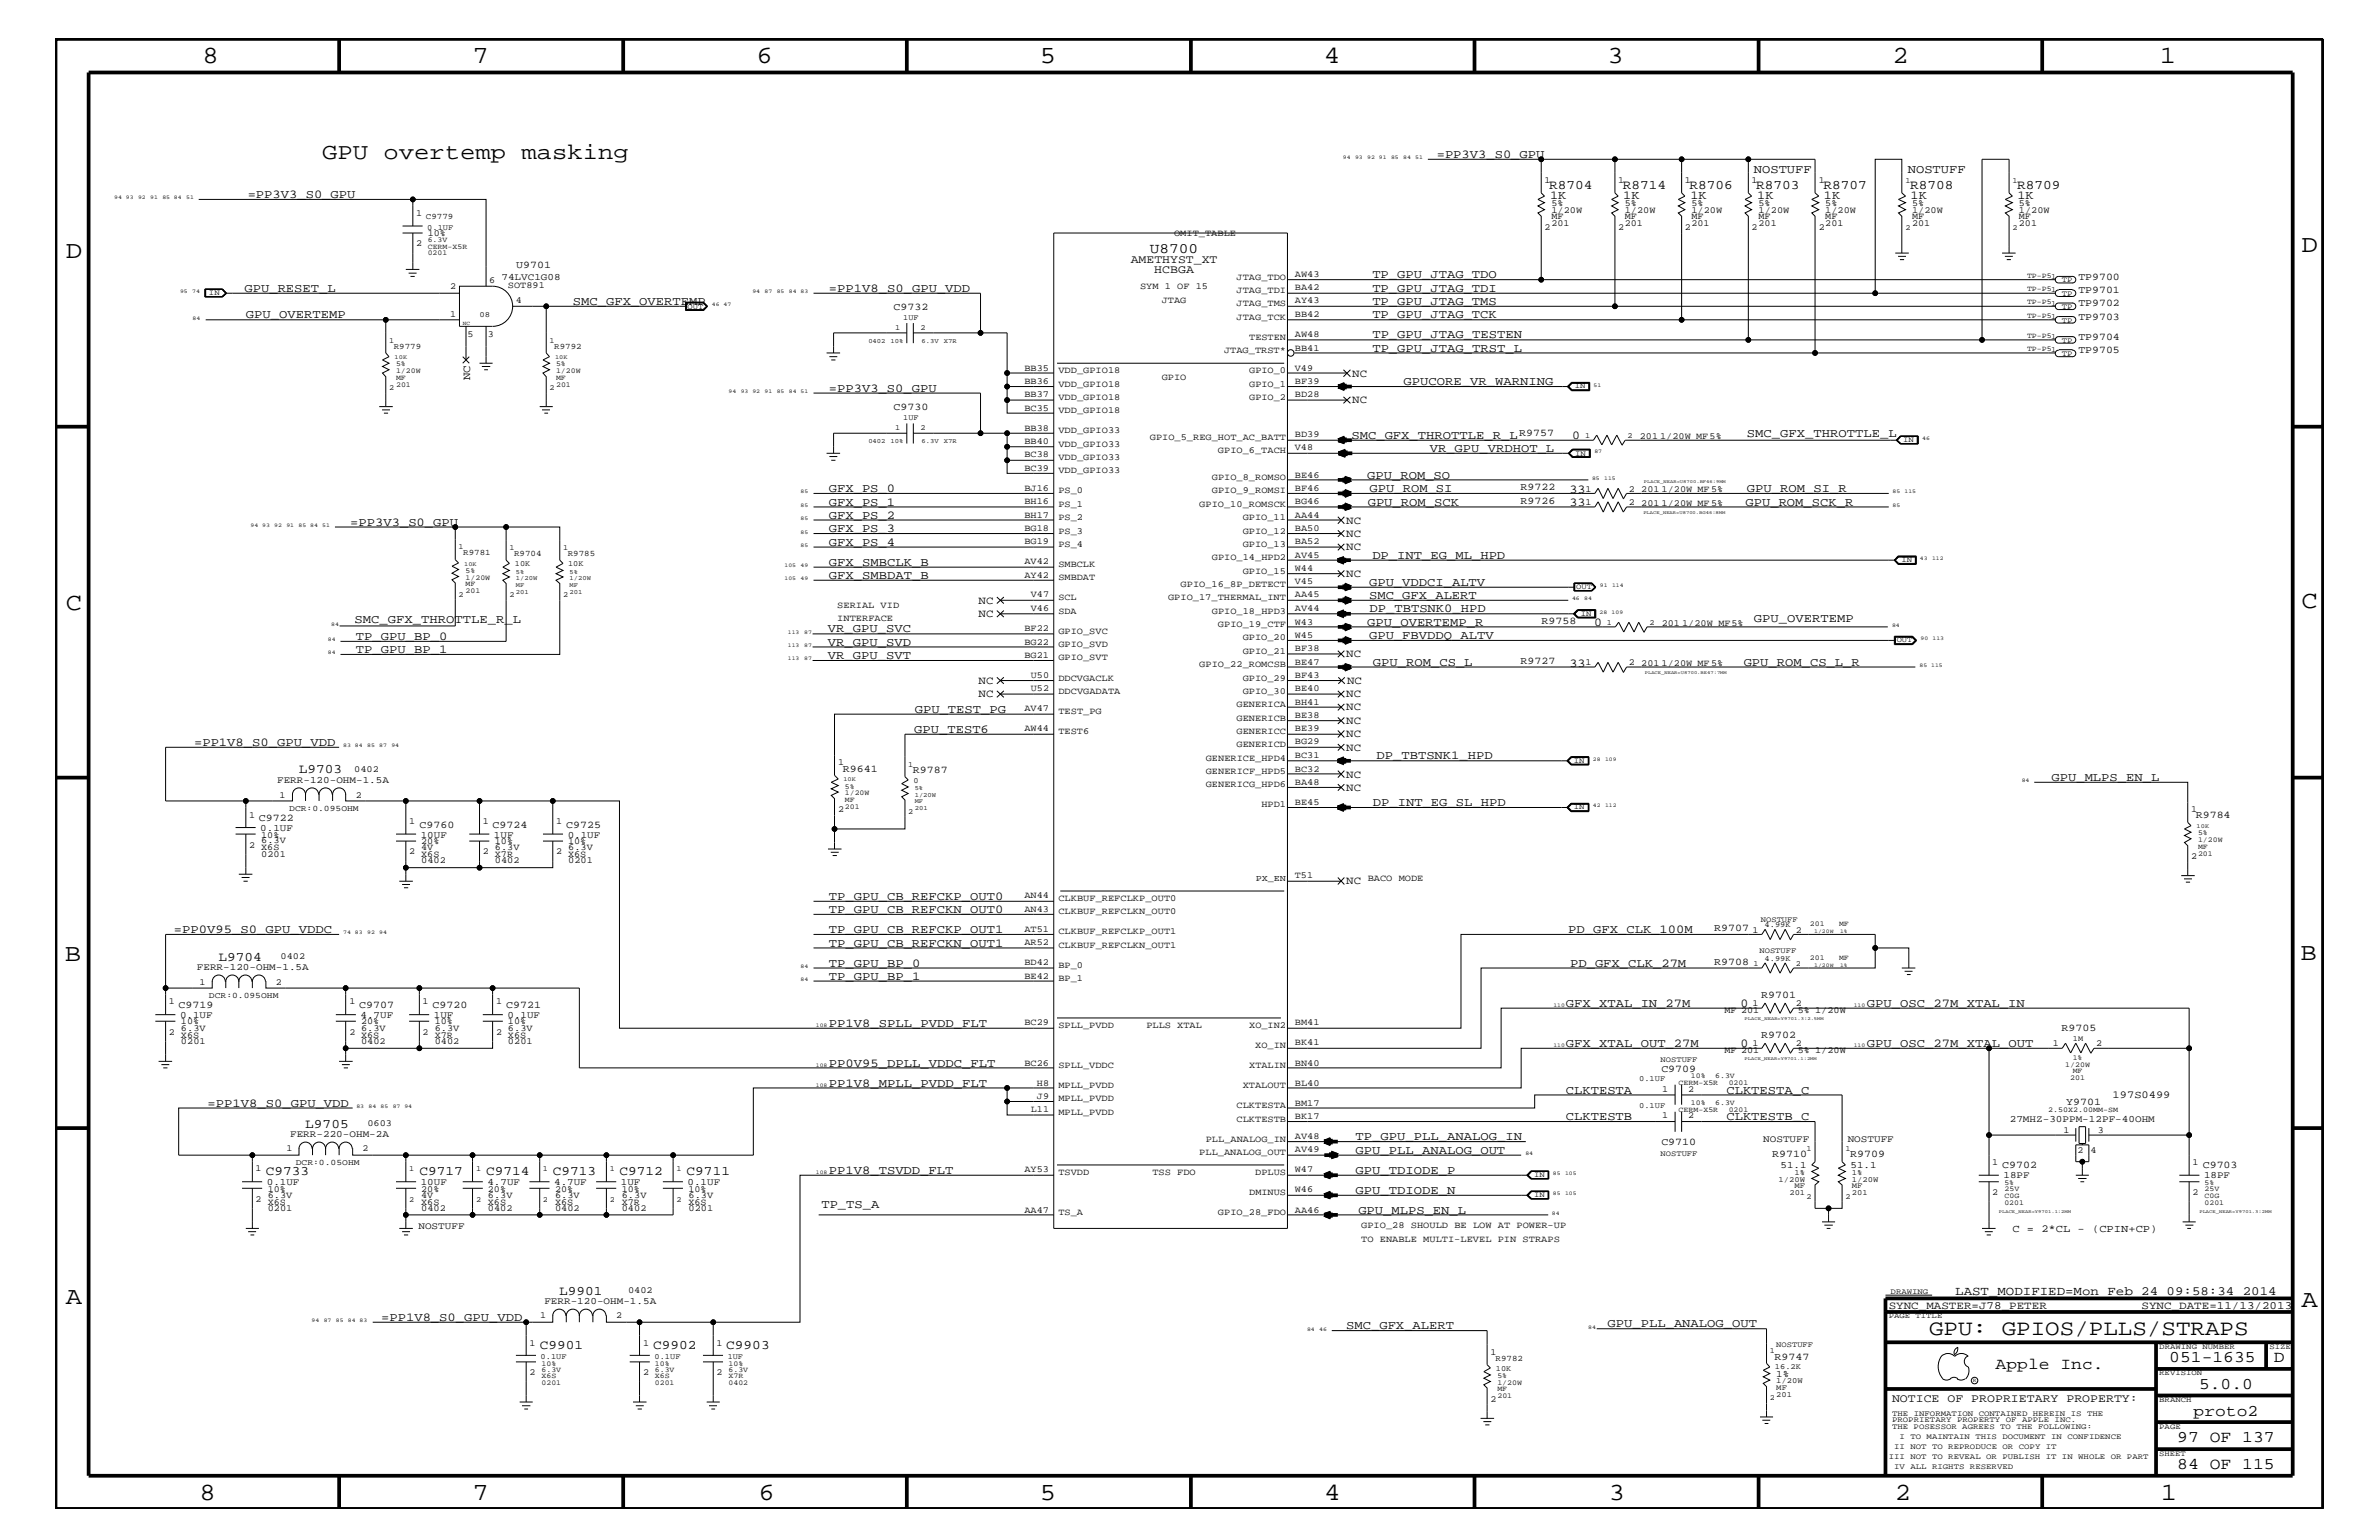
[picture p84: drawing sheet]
<svg xmlns="http://www.w3.org/2000/svg" width="432mm" height="279mm" viewBox="0 0 432 279" stroke-linecap="round" stroke-linejoin="round" font-family="sans-serif">
<defs><g id="words">
<g font-size="4.5">
<text x="36.7" y="11.5">8</text>
<text x="85.8" y="11.5">7</text>
<text x="137.3" y="11.5">6</text>
<text x="188.7" y="11.5">5</text>
<text x="240.3" y="11.5">4</text>
<text x="291.8" y="11.5">3</text>
<text x="343.5" y="11.5">2</text>
<text x="392" y="11.5">1</text>
<text x="11.9" y="46.8">D</text>
<text x="417.7" y="45.7">D</text>
<text x="11.9" y="110.6">C</text>
<text x="417.7" y="110.3">C</text>
<text x="11.8" y="174.3">B</text>
<text x="417.6" y="174.2">B</text>
<text x="11.9" y="236.7">A</text>
<text x="417.7" y="237.1">A</text>
<text x="36.2" y="272.1">8</text>
<text x="85.8" y="272.1">7</text>
<text x="137.7" y="272.1">6</text>
<text x="188.7" y="272.1">5</text>
<text x="240.4" y="272.1">4</text>
<text x="292" y="272.1">3</text>
<text x="343.9" y="272.1">2</text>
<text x="392.2" y="272.1">1</text>
</g>
<text font-size="4.1" x="58.5" y="28.9">GPU overtemp masking</text>
<text font-size="4" x="350.1" y="242.3">GPU: GPIOS/PLLS/STRAPS</text>
<g font-size="3">
<text x="362.2" y="248.4">Apple Inc.</text>
<text x="393.7" y="247.1">051-1635</text>
<text x="399.2" y="252">5.0.0</text>
<text x="412.7" y="247.1">D</text>
<text x="398.1" y="256.8">proto2</text>
<text x="395.2" y="261.6">97 OF 137</text>
<text x="395.2" y="266.6">84 OF 115</text>
</g>
<text font-size="2.6" x="208.7" y="45.9">U8700</text>
<g font-size="2.4">
<text x="281.2" y="34.2">R8704</text>
<text x="294.6" y="34.2">R8714</text>
<text x="306.7" y="34.2">R8706</text>
<text x="318.8" y="34.2">R8703</text>
<text x="331" y="34.2">R8707</text>
<text x="346.7" y="34.2">R8708</text>
<text x="366.1" y="34.2">R8709</text>
<text x="54.2" y="140.3">L9703</text>
<text x="39.7" y="174.3">L9704</text>
<text x="55.4" y="204.6">L9705</text>
<text x="48.3" y="213.2">C9733</text>
<text x="76.1" y="213.2">C9717</text>
<text x="88.2" y="213.2">C9714</text>
<text x="100.3" y="213.2">C9713</text>
<text x="112.4" y="213.2">C9712</text>
<text x="124.6" y="213.2">C9711</text>
<text x="101.5" y="234.9">L9901</text>
<text x="98" y="244.7">C9901</text>
<text x="118.5" y="244.7">C9902</text>
<text x="131.8" y="244.7">C9903</text>
</g>
<text font-size="2.3" x="354.9" y="235">LAST_MODIFIED=Mon Feb 24 09:58:34 2014</text>
<g font-size="2.2">
<text x="260.8" y="28.6">=PP3V3_S0_GPU</text>
<text x="45" y="35.9">=PP3V3_S0_GPU</text>
<text x="318.3" y="31.4">NOSTUFF</text>
<text x="346.3" y="31.4">NOSTUFF</text>
<text x="281.3" y="36.1">1K</text>
<text x="294.6" y="36.1">1K</text>
<text x="306.8" y="36.1">1K</text>
<text x="318.9" y="36.1">1K</text>
<text x="331" y="36.1">1K</text>
<text x="346.8" y="36.1">1K</text>
<text x="366.2" y="36.1">1K</text>
<text x="44.4" y="52.9">GPU_RESET_L</text>
<text x="150.5" y="52.9">=PP1V8_S0_GPU_VDD</text>
<text x="249.1" y="50.5">TP_GPU_JTAG_TDO</text>
<text x="249.1" y="52.9">TP_GPU_JTAG_TDI</text>
<text x="44.6" y="57.8">GPU_OVERTEMP</text>
<text x="104" y="55.3">SMC_GFX_OVERTEMP</text>
<text x="249.1" y="55.3">TP_GPU_JTAG_TMS</text>
<text x="249.1" y="57.8">TP_GPU_JTAG_TCK</text>
<text x="249.1" y="63.9">TP_GPU_JTAG_TRST_L</text>
<text x="249.1" y="61.4">TP_GPU_JTAG_TESTEN</text>
<text x="150.5" y="71.1">=PP3V3_S0_GPU</text>
<text x="254.8" y="69.9">GPUCORE_VR_WARNING</text>
<text x="245.3" y="79.6">SMC_GFX_THROTTLE_R_L</text>
<text x="259.5" y="82">VR_GPU_VRDHOT_L</text>
<text x="285.4" y="79.7">0</text>
<text x="317.1" y="79.4">SMC_GFX_THROTTLE_L</text>
<text x="150.5" y="89.3">GFX_PS_0</text>
<text x="248.2" y="86.9">GPU_ROM_SO</text>
<text x="248.6" y="89.3">GPU_ROM_SI</text>
<text x="284.9" y="89.4">33</text>
<text x="317.1" y="89.3">GPU_ROM_SI_R</text>
<text x="63.6" y="95.4">=PP3V3_S0_GPU</text>
<text x="150.5" y="91.7">GFX_PS_1</text>
<text x="150.5" y="94.2">GFX_PS_2</text>
<text x="248.2" y="91.7">GPU_ROM_SCK</text>
<text x="284.9" y="91.8">33</text>
<text x="316.8" y="91.7">GPU_ROM_SCK_R</text>
<text x="150.5" y="96.5">GFX_PS_3</text>
<text x="150.5" y="99">GFX_PS_4</text>
<text x="249.1" y="101.4">DP_INT_EG_ML_HPD</text>
<text x="150.5" y="105">GFX_SMBDAT_B</text>
<text x="150.5" y="102.6">GFX_SMBCLK_B</text>
<text x="248.5" y="106.3">GPU_VDDCI_ALTV</text>
<text x="64.3" y="113.1">SMC_GFX_THROTTLE_R_L</text>
<text x="248.2" y="113.6">GPU_OVERTEMP_R</text>
<text x="248.5" y="108.7">SMC_GFX_ALERT</text>
<text x="248.6" y="111.1">DP_TBTSNK0_HPD</text>
<text x="289.3" y="113.7">0</text>
<text x="318.3" y="112.9">GPU_OVERTEMP</text>
<text x="64.6" y="116.1">TP_GPU_BP_0</text>
<text x="64.6" y="118.5">TP_GPU_BP_1</text>
<text x="150.3" y="119.6">VR_GPU_SVT</text>
<text x="150.3" y="114.8">VR_GPU_SVC</text>
<text x="150.3" y="117.2">VR_GPU_SVD</text>
<text x="248.5" y="115.9">GPU_FBVDDQ_ALTV</text>
<text x="249.2" y="120.8">GPU_ROM_CS_L</text>
<text x="284.9" y="120.9">33</text>
<text x="316.5" y="120.8">GPU_ROM_CS_L_R</text>
<text x="166" y="129.3">GPU_TEST_PG</text>
<text x="35.2" y="135.3">=PP1V8_S0_GPU_VDD</text>
<text x="165.9" y="133">GPU_TEST6</text>
<text x="249.9" y="137.8">DP_TBTSNK1_HPD</text>
<text x="372.4" y="141.7">GPU_MLPS_EN_L</text>
<text x="249.2" y="146.2">DP_INT_EG_SL_HPD</text>
<text x="150.5" y="165.6">TP_GPU_CB_REFCKN_OUT0</text>
<text x="150.5" y="163.3">TP_GPU_CB_REFCKP_OUT0</text>
<text x="31.6" y="169.3">=PP0V95_S0_GPU_VDDC</text>
<text x="150.5" y="169.3">TP_GPU_CB_REFCKP_OUT1</text>
<text x="150.5" y="171.7">TP_GPU_CB_REFCKN_OUT1</text>
<text x="284.6" y="169.3">PD_GFX_CLK_100M</text>
<text x="150.5" y="177.7">TP_GPU_BP_1</text>
<text x="150.5" y="175.4">TP_GPU_BP_0</text>
<text x="285" y="175.4">PD_GFX_CLK_27M</text>
<text x="284.2" y="182.7">GFX_XTAL_IN_27M</text>
<text x="315.9" y="182.7">0</text>
<text x="338.8" y="182.7">GPU_OSC_27M_XTAL_IN</text>
<text x="150.5" y="186.3">PP1V8_SPLL_PVDD_FLT</text>
<text x="284.2" y="189.9">GFX_XTAL_OUT_27M</text>
<text x="315.9" y="190">0</text>
<text x="338.8" y="189.9">GPU_OSC_27M_XTAL_OUT</text>
<text x="150.5" y="197.2">PP1V8_MPLL_PVDD_FLT</text>
<text x="150.5" y="193.6">PP0V95_DPLL_VDDC_FLT</text>
<text x="37.7" y="200.9">=PP1V8_S0_GPU_VDD</text>
<text x="284.2" y="198.4">CLKTESTA</text>
<text x="284.2" y="203.2">CLKTESTB</text>
<text x="313.4" y="198.4">CLKTESTA_C</text>
<text x="313.4" y="203.2">CLKTESTB_C</text>
<text x="246" y="209.3">GPU_PLL_ANALOG_OUT</text>
<text x="246" y="206.9">TP_GPU_PLL_ANALOG_IN</text>
<text x="150.5" y="213">PP1V8_TSVDD_FLT</text>
<text x="246" y="213">GPU_TDIODE_P</text>
<text x="149.1" y="219.2">TP_TS_A</text>
<text x="246" y="216.6">GPU_TDIODE_N</text>
<text x="246.5" y="220.2">GPU_MLPS_EN_L</text>
<text x="69.2" y="239.6">=PP1V8_S0_GPU_VDD</text>
<text x="244.3" y="241.2">SMC_GFX_ALERT</text>
<text x="291.8" y="240.8">GPU_PLL_ANALOG_OUT</text>
</g>
<g font-size="2.1">
<text x="205.2" y="47.7">AMETHYST_XT</text>
<text x="209.5" y="49.6">HCBGA</text>
<text x="343.4" y="254.4">NOTICE OF PROPRIETARY PROPERTY:</text>
</g>
<g font-size="2">
<text x="85.3" y="68.9" transform="rotate(-90 85.3 68.9)">NC</text>
<text x="245.4" y="68.4">NC</text>
<text x="245.4" y="73.2">NC</text>
<text x="244.3" y="95">NC</text>
<text x="244.3" y="97.4">NC</text>
<text x="244.3" y="99.9">NC</text>
<text x="244.3" y="104.7">NC</text>
<text x="177.6" y="109.5">NC</text>
<text x="177.6" y="112">NC</text>
<text x="244.3" y="119.2">NC</text>
<text x="177.6" y="124.1">NC</text>
<text x="244.5" y="124.1">NC</text>
<text x="177.6" y="126.5">NC</text>
<text x="244.3" y="131.3">NC</text>
<text x="244.3" y="128.9">NC</text>
<text x="244.3" y="126.5">NC</text>
<text x="244.3" y="136.2">NC</text>
<text x="244.3" y="133.8">NC</text>
<text x="244.3" y="141.1">NC</text>
<text x="244.3" y="143.5">NC</text>
<text x="244.3" y="160.5">NC</text>
<text x="342.8" y="237.4">SYNC_MASTER=J78_PETER</text>
<text x="388.7" y="237.4">SYNC_DATE=11/13/2013</text>
</g>
<g font-size="1.9">
<text x="93.7" y="48.7">U9701</text>
<text x="377.2" y="50.7">TP9700</text>
<text x="377.2" y="53.2">TP9701</text>
<text x="162.2" y="56.2">C9732</text>
<text x="377.2" y="55.6">TP9702</text>
<text x="377.2" y="58">TP9703</text>
<text x="377.2" y="61.7">TP9704</text>
<text x="377.2" y="64">TP9705</text>
<text x="162.2" y="74.4">C9730</text>
<text x="275.7" y="79.2">R9757</text>
<text x="276" y="88.9">R9722</text>
<text x="276" y="91.4">R9726</text>
<text x="279.8" y="113.1">R9758</text>
<text x="276" y="120.4">R9727</text>
<text x="153" y="140">R9641</text>
<text x="165.7" y="140.2">R9787</text>
<text x="47" y="149">C9722</text>
<text x="398.5" y="148.4">R9784</text>
<text x="76.1" y="150.1">C9760</text>
<text x="89.4" y="150.1">C9724</text>
<text x="102.8" y="150.1">C9725</text>
<text x="311.1" y="168.9">R9707</text>
<text x="311.1" y="175">R9708</text>
<text x="32.4" y="182.9">C9719</text>
<text x="65.2" y="182.9">C9707</text>
<text x="78.5" y="182.9">C9720</text>
<text x="91.9" y="182.9">C9721</text>
<text x="319.7" y="181">R9701</text>
<text x="319.7" y="188.3">R9702</text>
<text x="374.2" y="187.1">R9705</text>
<text x="301.5" y="194.4">C9709</text>
<text x="375" y="200.4">Y9701</text>
<text x="383.5" y="199.2">197S0499</text>
<text x="301.5" y="207.7">C9710</text>
<text x="321.6" y="210">R9710</text>
<text x="335.8" y="210">R9709</text>
<text x="363.4" y="211.9">C9702</text>
<text x="399.8" y="211.9">C9703</text>
<text x="365.3" y="223.5">C = 2*CL - (CPIN+CP)</text>
<text x="322.1" y="246.7">R9747</text>
</g>
<g font-size="1.8">
<text x="91" y="50.7">74LVC1G08</text>
<text x="50.3" y="142">FERR-120-OHM-1.5A</text>
<text x="47.2" y="150.7">0.1UF</text>
<text x="76.4" y="152">10UF</text>
<text x="89.7" y="152">1UF</text>
<text x="103" y="152">0.1UF</text>
<text x="35.7" y="176">FERR-120-OHM-1.5A</text>
<text x="32.7" y="184.7">0.1UF</text>
<text x="65.4" y="184.7">4.7UF</text>
<text x="78.7" y="184.7">1UF</text>
<text x="92.1" y="184.7">0.1UF</text>
<text x="364.8" y="203.7">27MHZ-30PPM-12PF-40OHM</text>
<text x="52.7" y="206.3">FERR-220-OHM-2A</text>
<text x="320" y="207.2">NOSTUFF</text>
<text x="335.4" y="207.2">NOSTUFF</text>
<text x="48.4" y="215">0.1UF</text>
<text x="76.4" y="215">10UF</text>
<text x="88.5" y="215">4.7UF</text>
<text x="100.6" y="215">4.7UF</text>
<text x="112.7" y="215">1UF</text>
<text x="124.8" y="215">0.1UF</text>
<text x="323.2" y="211.9">51.1</text>
<text x="335.9" y="211.9">51.1</text>
<text x="363.6" y="213.8">18PF</text>
<text x="400" y="213.8">18PF</text>
<text x="75.9" y="223">NOSTUFF</text>
<text x="98.8" y="236.6">FERR-120-OHM-1.5A</text>
<text x="322.4" y="249.8">1%</text>
</g>
<g font-size="1.7">
<text x="280.3" y="33.1">1</text>
<text x="293.7" y="33.1">1</text>
<text x="305.8" y="33.1">1</text>
<text x="317.9" y="33.1">1</text>
<text x="330.1" y="33.1">1</text>
<text x="75.5" y="39.2">1</text>
<text x="280.3" y="41.7">2</text>
<text x="281.6" y="39.8">MF</text>
<text x="281.6" y="37.4">5%</text>
<text x="281.6" y="41">201</text>
<text x="281.6" y="38.6">1/20W</text>
<text x="293.7" y="41.7">2</text>
<text x="294.9" y="41">201</text>
<text x="294.9" y="39.8">MF</text>
<text x="294.9" y="38.6">1/20W</text>
<text x="294.9" y="37.4">5%</text>
<text x="305.8" y="41.7">2</text>
<text x="307" y="41">201</text>
<text x="307" y="39.8">MF</text>
<text x="307" y="38.6">1/20W</text>
<text x="307" y="37.4">5%</text>
<text x="317.9" y="41.7">2</text>
<text x="319.2" y="37.4">5%</text>
<text x="319.2" y="39.8">MF</text>
<text x="319.2" y="41">201</text>
<text x="319.2" y="38.6">1/20W</text>
<text x="330.1" y="41.7">2</text>
<text x="331.3" y="37.4">5%</text>
<text x="331.3" y="41">201</text>
<text x="331.3" y="39.8">MF</text>
<text x="331.3" y="38.6">1/20W</text>
<text x="347" y="37.4">5%</text>
<text x="347" y="39.8">MF</text>
<text x="347" y="38.6">1/20W</text>
<text x="347" y="41">201</text>
<text x="366.4" y="38.6">1/20W</text>
<text x="366.4" y="39.8">MF</text>
<text x="366.4" y="41">201</text>
<text x="366.4" y="37.4">5%</text>
<text x="75.5" y="44.6">2</text>
<text x="77.6" y="42.9">10%</text>
<text x="213.1" y="42.9">OMIT_TABLE</text>
<text x="81.7" y="52.5">2</text>
<text x="88.8" y="51.3">6</text>
<text x="92.2" y="52.2">SOT891</text>
<text x="206.9" y="52.5">SYM 1 OF 15</text>
<text x="224.5" y="50.7">JTAG_TDO</text>
<text x="224.5" y="53.2">JTAG_TDI</text>
<text x="235" y="50.2">AW43</text>
<text x="235" y="52.7">BA42</text>
<text x="81.7" y="57.4">1</text>
<text x="93.6" y="55">4</text>
<text x="210.9" y="55">JTAG</text>
<text x="224.5" y="55.6">JTAG_TMS</text>
<text x="224.5" y="58">JTAG_TCK</text>
<text x="235" y="55.1">AY43</text>
<text x="235" y="57.5">BB42</text>
<text x="84.8" y="61.1">5</text>
<text x="88.6" y="61.1">3</text>
<text x="222.2" y="64">JTAG_TRST*</text>
<text x="226.7" y="61.7">TESTEN</text>
<text x="235" y="61.2">AW48</text>
<text x="235" y="63.6">BB41</text>
<text x="185.9" y="67.3">BB35</text>
<text x="185.9" y="69.6">BB36</text>
<text x="192.1" y="67.7">VDD_GPIO18</text>
<text x="192.1" y="70.1">VDD_GPIO18</text>
<text x="210.9" y="68.9">GPIO</text>
<text x="226.7" y="70.1">GPIO_1</text>
<text x="226.7" y="67.7">GPIO_0</text>
<text x="235" y="69.6">BF39</text>
<text x="235" y="67.3">V49</text>
<text x="185.9" y="72.1">BB37</text>
<text x="185.9" y="74.5">BC35</text>
<text x="192.1" y="72.6">VDD_GPIO18</text>
<text x="192.1" y="75">VDD_GPIO18</text>
<text x="226.7" y="72.6">GPIO_2</text>
<text x="235" y="72.1">BD28</text>
<text x="185.9" y="78.2">BB38</text>
<text x="185.9" y="80.5">BB40</text>
<text x="185.9" y="83">BC38</text>
<text x="192.1" y="78.6">VDD_GPIO33</text>
<text x="192.1" y="81.1">VDD_GPIO33</text>
<text x="192.1" y="83.5">VDD_GPIO33</text>
<text x="208.7" y="79.9">GPIO_5_REG_HOT_AC_BATT</text>
<text x="221.1" y="82.2">GPIO_6_TACH</text>
<text x="235" y="81.7">V48</text>
<text x="235" y="79.4">BD39</text>
<text x="297.6" y="79.6">201</text>
<text x="301.3" y="79.6">1/20W MF5%</text>
<text x="185.9" y="85.4">BC39</text>
<text x="185.9" y="89">BJ16</text>
<text x="192.1" y="85.9">VDD_GPIO33</text>
<text x="192.1" y="89.5">PS_0</text>
<text x="220" y="87.1">GPIO_8_ROMSO</text>
<text x="220" y="89.5">GPIO_9_ROMSI</text>
<text x="235" y="86.6">BE46</text>
<text x="235" y="89">BF46</text>
<text x="287.8" y="89.2">1</text>
<text x="295.7" y="89.2">2</text>
<text x="297.9" y="89.3">201</text>
<text x="301.6" y="89.3">1/20W MF5%</text>
<text x="185.9" y="91.5">BH16</text>
<text x="185.9" y="93.9">BH17</text>
<text x="192.1" y="92">PS_1</text>
<text x="192.1" y="94.3">PS_2</text>
<text x="217.7" y="92">GPIO_10_ROMSCK</text>
<text x="225.6" y="94.3">GPIO_11</text>
<text x="235" y="91.5">BG46</text>
<text x="235" y="93.9">AA44</text>
<text x="287.8" y="91.6">1</text>
<text x="295.7" y="91.6">2</text>
<text x="297.9" y="91.7">201</text>
<text x="301.6" y="91.7">1/20W MF5%</text>
<text x="185.9" y="98.7">BG19</text>
<text x="185.9" y="96.3">BG18</text>
<text x="192.1" y="99.3">PS_4</text>
<text x="192.1" y="96.8">PS_3</text>
<text x="220" y="101.6">GPIO_14_HPD2</text>
<text x="225.6" y="96.8">GPIO_12</text>
<text x="225.6" y="99.3">GPIO_13</text>
<text x="235" y="101.2">AV45</text>
<text x="235" y="96.3">BA50</text>
<text x="235" y="98.7">BA52</text>
<text x="185.9" y="102.4">AV42</text>
<text x="185.9" y="104.8">AY42</text>
<text x="192.1" y="102.9">SMBCLK</text>
<text x="192.1" y="105.3">SMBDAT</text>
<text x="214.3" y="106.5">GPIO_16_8P_DETECT</text>
<text x="225.6" y="104.1">GPIO_15</text>
<text x="235" y="103.6">W44</text>
<text x="235" y="106">V45</text>
<text x="152" y="112.7">INTERFACE</text>
<text x="152" y="110.3">SERIAL VID</text>
<text x="187.1" y="110.9">V46</text>
<text x="187.1" y="108.4">V47</text>
<text x="192.1" y="111.4">SDA</text>
<text x="192.1" y="108.9">SCL</text>
<text x="212" y="108.9">GPIO_17_THERMAL_INT</text>
<text x="220" y="111.4">GPIO_18_HPD3</text>
<text x="221.1" y="113.7">GPIO_19_CTF</text>
<text x="235" y="108.4">AA45</text>
<text x="235" y="113.3">W43</text>
<text x="235" y="110.9">AV44</text>
<text x="301.6" y="113.6">201</text>
<text x="305.3" y="113.6">1/20W MF5%</text>
<text x="185.9" y="119.3">BG21</text>
<text x="185.9" y="117">BG22</text>
<text x="185.9" y="114.5">BF22</text>
<text x="192.1" y="119.8">GPIO_SVT</text>
<text x="192.1" y="117.4">GPIO_SVD</text>
<text x="192.1" y="115">GPIO_SVC</text>
<text x="225.6" y="118.6">GPIO_21</text>
<text x="225.6" y="116.2">GPIO_20</text>
<text x="235" y="118.1">BF38</text>
<text x="235" y="115.7">W45</text>
<text x="187.1" y="123">U50</text>
<text x="187.1" y="125.4">U52</text>
<text x="192.1" y="123.5">DDCVGACLK</text>
<text x="192.1" y="125.9">DDCVGADATA</text>
<text x="217.7" y="121">GPIO_22_ROMCSB</text>
<text x="225.6" y="125.9">GPIO_30</text>
<text x="225.6" y="123.5">GPIO_29</text>
<text x="235" y="125.4">BE40</text>
<text x="235" y="123">BF43</text>
<text x="235" y="120.6">BE47</text>
<text x="287.8" y="120.7">1</text>
<text x="295.7" y="120.7">2</text>
<text x="297.9" y="120.8">201</text>
<text x="301.6" y="120.8">1/20W MF5%</text>
<text x="185.9" y="129.1">AV47</text>
<text x="192.1" y="129.6">TEST_PG</text>
<text x="224.5" y="130.8">GENERICB</text>
<text x="224.5" y="128.3">GENERICA</text>
<text x="235" y="130.2">BE38</text>
<text x="235" y="127.9">BH41</text>
<text x="185.9" y="132.7">AW44</text>
<text x="192.1" y="133.2">TEST6</text>
<text x="224.5" y="135.6">GENERICD</text>
<text x="224.5" y="133.2">GENERICC</text>
<text x="235" y="135.1">BG29</text>
<text x="235" y="132.7">BE39</text>
<text x="235" y="137.5">BC31</text>
<text x="64.3" y="140">0402</text>
<text x="152.1" y="138.9">1</text>
<text x="218.9" y="138">GENERICE_HPD4</text>
<text x="218.9" y="140.4">GENERICF_HPD5</text>
<text x="218.9" y="142.9">GENERICG_HPD6</text>
<text x="235" y="140">BC32</text>
<text x="235" y="142.4">BA48</text>
<text x="45.2" y="148.4">1</text>
<text x="50.7" y="144.7">1</text>
<text x="64.6" y="144.7">2</text>
<text x="74.3" y="149.5">1</text>
<text x="87.6" y="149.5">1</text>
<text x="100.9" y="149.5">1</text>
<text x="152.1" y="147.3">2</text>
<text x="228.9" y="146.5">HPD1</text>
<text x="235" y="146">BE45</text>
<text x="397.7" y="147.3">1</text>
<text x="45.2" y="153.8">2</text>
<text x="47.4" y="153">6.3V</text>
<text x="47.4" y="154.3">X6S</text>
<text x="47.4" y="155.5">0201</text>
<text x="47.4" y="152">10%</text>
<text x="74.3" y="155">2</text>
<text x="76.5" y="153.2">20%</text>
<text x="76.5" y="154.3">4V</text>
<text x="76.5" y="155.5">X6S</text>
<text x="87.6" y="155">2</text>
<text x="89.8" y="153.2">10%</text>
<text x="89.8" y="154.3">6.3V</text>
<text x="89.8" y="155.5">X7R</text>
<text x="100.9" y="155">2</text>
<text x="103.1" y="155.5">X6S</text>
<text x="103.1" y="154.3">6.3V</text>
<text x="103.1" y="153.2">10%</text>
<text x="397.7" y="155.8">2</text>
<text x="76.5" y="156.7">0402</text>
<text x="89.8" y="156.7">0402</text>
<text x="103.1" y="156.7">0201</text>
<text x="235" y="159.4">T51</text>
<text x="248.2" y="159.9">BACO MODE</text>
<text x="185.9" y="163">AN44</text>
<text x="185.9" y="165.4">AN43</text>
<text x="192.1" y="163.5">CLKBUF_REFCLKP_OUT0</text>
<text x="192.1" y="165.9">CLKBUF_REFCLKN_OUT0</text>
<text x="50.9" y="173.9">0402</text>
<text x="185.9" y="169">AT51</text>
<text x="185.9" y="171.5">AR52</text>
<text x="192.1" y="169.5">CLKBUF_REFCLKP_OUT1</text>
<text x="192.1" y="172">CLKBUF_REFCLKN_OUT1</text>
<text x="318.1" y="169.2">1</text>
<text x="326" y="169.2">2</text>
<text x="36.2" y="178.7">1</text>
<text x="50" y="178.7">2</text>
<text x="185.9" y="177.6">BE42</text>
<text x="185.9" y="175.1">BD42</text>
<text x="192.1" y="178">BP_1</text>
<text x="192.1" y="175.6">BP_0</text>
<text x="30.6" y="182.2">1</text>
<text x="32.9" y="185.9">10%</text>
<text x="63.4" y="182.2">1</text>
<text x="65.5" y="185.9">20%</text>
<text x="76.7" y="182.2">1</text>
<text x="78.9" y="185.9">10%</text>
<text x="90.1" y="182.2">1</text>
<text x="92.2" y="185.9">10%</text>
<text x="313" y="183.8">MF 201</text>
<text x="318.1" y="182.5">1</text>
<text x="326" y="182.5">2</text>
<text x="326.3" y="183.8">5% 1/20W</text>
<text x="30.6" y="187.7">2</text>
<text x="32.9" y="187">6.3V</text>
<text x="32.9" y="188.2">X6S</text>
<text x="32.9" y="189.4">0201</text>
<text x="63.4" y="187.7">2</text>
<text x="65.5" y="188.2">X6S</text>
<text x="65.5" y="189.4">0402</text>
<text x="65.5" y="187">6.3V</text>
<text x="76.7" y="187.7">2</text>
<text x="78.9" y="189.4">0402</text>
<text x="78.9" y="188.2">X7R</text>
<text x="78.9" y="187">6.3V</text>
<text x="90.1" y="187.7">2</text>
<text x="92.2" y="188.2">X6S</text>
<text x="92.2" y="189.4">0201</text>
<text x="92.2" y="187">6.3V</text>
<text x="185.9" y="186">BC29</text>
<text x="192.1" y="186.5">SPLL_PVDD</text>
<text x="208.1" y="186.5">PLLS XTAL</text>
<text x="226.7" y="186.5">XO_IN2</text>
<text x="227.8" y="190.2">XO_IN</text>
<text x="235" y="189.7">BK41</text>
<text x="235" y="186">BM41</text>
<text x="313" y="191.1">MF 201</text>
<text x="318.1" y="189.8">1</text>
<text x="326" y="189.8">2</text>
<text x="326.3" y="191.1">5% 1/20W</text>
<text x="372.6" y="189.8">1</text>
<text x="380.5" y="189.8">2</text>
<text x="185.9" y="193.3">BC26</text>
<text x="188.2" y="197">H8</text>
<text x="192.1" y="197.4">MPLL_PVDD</text>
<text x="192.1" y="193.7">SPLL_VDDC</text>
<text x="225.6" y="197.4">XTALOUT</text>
<text x="226.7" y="193.7">XTALIN</text>
<text x="235" y="197">BL40</text>
<text x="235" y="193.3">BN40</text>
<text x="187.1" y="201.8">L11</text>
<text x="188.2" y="199.3">J9</text>
<text x="192.1" y="202.3">MPLL_PVDD</text>
<text x="192.1" y="199.8">MPLL_PVDD</text>
<text x="224.5" y="203.5">CLKTESTB</text>
<text x="224.5" y="201">CLKTESTA</text>
<text x="235" y="203">BK17</text>
<text x="235" y="200.6">BM17</text>
<text x="301.7" y="198.1">1</text>
<text x="301.7" y="202.9">1</text>
<text x="306.4" y="198.1">2</text>
<text x="306.4" y="202.9">2</text>
<text x="52" y="208.9">1</text>
<text x="65.8" y="208.9">2</text>
<text x="66.7" y="204.2">0603</text>
<text x="217.7" y="209.6">PLL_ANALOG_OUT</text>
<text x="218.9" y="207.1">PLL_ANALOG_IN</text>
<text x="235" y="206.6">AV48</text>
<text x="235" y="209.1">AV49</text>
<text x="374.5" y="205.5">1</text>
<text x="377.1" y="209.2">2</text>
<text x="379.4" y="209.2">4</text>
<text x="380.8" y="205.5">3</text>
<text x="46.4" y="212.5">1</text>
<text x="185.9" y="212.7">AY53</text>
<text x="192.1" y="213.2">TSVDD</text>
<text x="209.2" y="213.2">TSS FDO</text>
<text x="227.8" y="213.2">DPLUS</text>
<text x="235" y="212.7">W47</text>
<text x="361.6" y="211.4">1</text>
<text x="397.9" y="211.4">1</text>
<text x="46.4" y="218">2</text>
<text x="48.6" y="217.3">6.3V</text>
<text x="48.6" y="216.2">10%</text>
<text x="48.6" y="218.6">X6S</text>
<text x="48.6" y="219.7">0201</text>
<text x="76.5" y="219.7">0402</text>
<text x="76.5" y="216.2">20%</text>
<text x="76.5" y="218.6">X6S</text>
<text x="76.5" y="217.3">4V</text>
<text x="88.6" y="217.3">6.3V</text>
<text x="88.6" y="219.7">0402</text>
<text x="88.6" y="218.6">X6S</text>
<text x="88.6" y="216.2">20%</text>
<text x="100.8" y="219.7">0402</text>
<text x="100.8" y="218.6">X6S</text>
<text x="100.8" y="216.2">20%</text>
<text x="100.8" y="217.3">6.3V</text>
<text x="112.9" y="219.7">0402</text>
<text x="112.9" y="216.2">10%</text>
<text x="112.9" y="218.6">X7R</text>
<text x="112.9" y="217.3">6.3V</text>
<text x="125" y="216.2">10%</text>
<text x="125" y="218.6">X6S</text>
<text x="125" y="219.7">0201</text>
<text x="125" y="217.3">6.3V</text>
<text x="185.9" y="220">AA47</text>
<text x="192.1" y="220.4">TS_A</text>
<text x="221.1" y="220.4">GPIO_28_FDO</text>
<text x="226.7" y="216.9">DMINUS</text>
<text x="235" y="216.4">W46</text>
<text x="235" y="220">AA46</text>
<text x="361.6" y="216.9">2</text>
<text x="397.9" y="216.9">2</text>
<text x="247.1" y="225.3">TO ENABLE MULTI-LEVEL PIN STRAPS</text>
<text x="247.1" y="222.9">GPIO_28 SHOULD BE LOW AT POWER-UP</text>
<text x="98" y="239.2">1</text>
<text x="111.8" y="239.2">2</text>
<text x="114" y="234.6">0402</text>
<text x="96.1" y="244.1">1</text>
<text x="116.8" y="244.1">1</text>
<text x="130" y="244.1">1</text>
<text x="270.5" y="245.8">1</text>
<text x="96.1" y="249.5">2</text>
<text x="116.8" y="249.5">2</text>
<text x="130" y="249.5">2</text>
<text x="270.5" y="254.3">2</text>
</g>
<text font-size="1.6" x="227.9" y="159.9">PX_EN</text>
<g font-size="1.5">
<text x="77.3" y="39.8">C9779</text>
<text x="71.5" y="63.4">R9779</text>
<text x="100.6" y="63.4">R9792</text>
<text x="84.1" y="100.8">R9781</text>
<text x="93.3" y="101">R9704</text>
<text x="103" y="101">R9785</text>
<text x="52.5" y="147.1">DCR:0.095OHM</text>
<text x="37.9" y="181">DCR:0.095OHM</text>
<text x="53.7" y="211.4">DCR:0.05OHM</text>
<text x="271.4" y="246.9">R9782</text>
</g>
<g font-size="1.4">
<text x="345.9" y="33.1">1</text>
<text x="365.3" y="33.1">1</text>
<text x="77.6" y="41.7">0.1UF</text>
<text x="345.9" y="41.7">2</text>
<text x="365.3" y="41.7">2</text>
<text x="77.6" y="45.2">CERM-X5R</text>
<text x="77.6" y="46.3">0201</text>
<text x="77.6" y="44">6.3V</text>
<text x="37.9" y="53.5">IN</text>
<text x="367.9" y="50.4">TP-P51</text>
<text x="367.9" y="52.8">TP-P51</text>
<text x="374.2" y="51.3">TP</text>
<text x="374.2" y="53.6">TP</text>
<text x="87" y="57.4">08</text>
<text x="124.8" y="56">OUT</text>
<text x="162.5" y="59.8">1</text>
<text x="164" y="58">1UF</text>
<text x="167" y="59.8">2</text>
<text x="367.9" y="55.2">TP-P51</text>
<text x="367.9" y="57.7">TP-P51</text>
<text x="374.2" y="56.1">TP</text>
<text x="374.2" y="58.5">TP</text>
<text x="70.6" y="62.3">1</text>
<text x="99.7" y="62.3">1</text>
<text x="367.9" y="61.3">TP-P51</text>
<text x="367.9" y="63.7">TP-P51</text>
<text x="374.2" y="62.2">TP</text>
<text x="374.2" y="64.5">TP</text>
<text x="70.6" y="70.7">2</text>
<text x="71.9" y="70.1">201</text>
<text x="71.9" y="68.9">MF</text>
<text x="71.9" y="67.7">1/20W</text>
<text x="71.9" y="66.5">5%</text>
<text x="99.7" y="70.7">2</text>
<text x="100.9" y="70.1">201</text>
<text x="100.9" y="68.9">MF</text>
<text x="100.9" y="67.7">1/20W</text>
<text x="100.9" y="66.5">5%</text>
<text x="285.8" y="70.5">IN</text>
<text x="164" y="76.2">1UF</text>
<text x="162.5" y="78">1</text>
<text x="167" y="78">2</text>
<text x="285.9" y="82.7">IN</text>
<text x="287.7" y="79.4">1</text>
<text x="295.4" y="79.4">2</text>
<text x="345.4" y="80.2">IN</text>
<text x="83.2" y="99.7">1</text>
<text x="92.5" y="99.9">1</text>
<text x="102.2" y="99.9">1</text>
<text x="84.5" y="107.6">201</text>
<text x="84.5" y="105.2">1/20W</text>
<text x="84.5" y="106.4">MF</text>
<text x="84.5" y="104">5%</text>
<text x="93.5" y="102.7">10K</text>
<text x="103.1" y="102.7">10K</text>
<text x="286.1" y="106.9">OUT</text>
<text x="345.1" y="102.1">IN</text>
<text x="83.2" y="108.2">2</text>
<text x="92.5" y="108.3">2</text>
<text x="102.2" y="108.3">2</text>
<text x="286.9" y="111.7">IN</text>
<text x="291.7" y="113.4">1</text>
<text x="299.4" y="113.4">2</text>
<text x="344.3" y="116.5">OUT</text>
<text x="153.3" y="143.1">5%</text>
<text x="164.8" y="139.1">1</text>
<text x="165.8" y="142">0</text>
<text x="285.7" y="138.4">IN</text>
<text x="153.3" y="146.8">201</text>
<text x="153.3" y="145.6">MF</text>
<text x="153.3" y="144.3">1/20W</text>
<text x="164.8" y="147.6">2</text>
<text x="285.7" y="146.8">IN</text>
<text x="398.9" y="155.2">201</text>
<text x="398.9" y="154">MF</text>
<text x="398.9" y="151.6">5%</text>
<text x="398.9" y="152.9">1/20W</text>
<text x="319.6" y="167.2">NOSTUFF</text>
<text x="319.4" y="172.9">NOSTUFF</text>
<text x="320.3" y="168.2">4.99K</text>
<text x="328.5" y="168.1">201</text>
<text x="333.8" y="168.1">MF</text>
<text x="318.3" y="175.2">1</text>
<text x="320.3" y="174.3">4.99K</text>
<text x="326" y="175.2">2</text>
<text x="328.5" y="174.2">201</text>
<text x="333.8" y="174.2">MF</text>
<text x="376.3" y="188.8">1M</text>
<text x="297.5" y="196.2">0.1UF</text>
<text x="301.4" y="192.7">NOSTUFF</text>
<text x="304.7" y="196.8">CERM-X5R</text>
<text x="306.9" y="195.6">10%</text>
<text x="311.3" y="195.6">6.3V</text>
<text x="313.8" y="196.8">0201</text>
<text x="374.9" y="193.6">1/20W</text>
<text x="375.8" y="195.9">201</text>
<text x="376.2" y="192.3">1%</text>
<text x="376.2" y="194.8">MF</text>
<text x="297.5" y="201">0.1UF</text>
<text x="304.7" y="201.7">CERM-X5R</text>
<text x="306.9" y="200.4">10%</text>
<text x="311.3" y="200.4">6.3V</text>
<text x="313.8" y="201.7">0201</text>
<text x="371.8" y="201.8">2.50X2.00MM-SM</text>
<text x="301.4" y="209.7">NOSTUFF</text>
<text x="327.9" y="208.9">1</text>
<text x="334.9" y="208.9">1</text>
<text x="74.3" y="212.5">1</text>
<text x="86.4" y="212.5">1</text>
<text x="98.6" y="212.5">1</text>
<text x="110.7" y="212.5">1</text>
<text x="122.8" y="212.5">1</text>
<text x="278.5" y="213.6">IN</text>
<text x="322.8" y="214.4">1/20W</text>
<text x="325.7" y="215.6">MF</text>
<text x="325.7" y="213.2">1%</text>
<text x="336.1" y="215.6">MF</text>
<text x="336.1" y="213.2">1%</text>
<text x="336.1" y="214.4">1/20W</text>
<text x="363.8" y="215">5%</text>
<text x="400.1" y="215">5%</text>
<text x="74.3" y="218">2</text>
<text x="86.4" y="218">2</text>
<text x="98.6" y="218">2</text>
<text x="110.7" y="218">2</text>
<text x="122.8" y="218">2</text>
<text x="278.5" y="217.2">IN</text>
<text x="324.8" y="216.9">201</text>
<text x="327.9" y="217.5">2</text>
<text x="334.9" y="217.5">2</text>
<text x="336.1" y="216.9">201</text>
<text x="363.8" y="216.1">25V</text>
<text x="363.8" y="218.6">0201</text>
<text x="363.8" y="217.3">C0G</text>
<text x="400.1" y="216.1">25V</text>
<text x="400.1" y="218.6">0201</text>
<text x="400.1" y="217.3">C0G</text>
<text x="342.8" y="239.2">PAGE TITLE</text>
<text x="343.2" y="234.7">DRAWING</text>
<text x="321.2" y="245.6">1</text>
<text x="322.4" y="244.5">NOSTUFF</text>
<text x="391.9" y="244.7">DRAWING NUMBER</text>
<text x="411.9" y="244.7">SIZE</text>
<text x="98.1" y="246.5">0.1UF</text>
<text x="98.3" y="247.8">10%</text>
<text x="98.3" y="248.9">6.3V</text>
<text x="98.3" y="250">X6S</text>
<text x="98.3" y="251.2">0201</text>
<text x="118.8" y="246.5">0.1UF</text>
<text x="118.9" y="248.9">6.3V</text>
<text x="118.9" y="247.8">10%</text>
<text x="118.9" y="251.2">0201</text>
<text x="118.9" y="250">X6S</text>
<text x="132.1" y="246.5">1UF</text>
<text x="132.2" y="247.8">10%</text>
<text x="132.2" y="248.9">6.3V</text>
<text x="132.2" y="250">X7R</text>
<text x="132.2" y="251.2">0402</text>
<text x="271.5" y="248.7">10K</text>
<text x="271.8" y="250">5%</text>
<text x="271.8" y="251.2">1/20W</text>
<text x="322.2" y="248.4">16.2K</text>
<text x="322.4" y="251">1/20W</text>
<text x="391.9" y="249.5">REVISION</text>
<text x="271.8" y="252.4">MF</text>
<text x="271.8" y="253.7">201</text>
<text x="321.2" y="254">2</text>
<text x="322.4" y="252.3">MF</text>
<text x="322.4" y="253.4">201</text>
<text x="343.4" y="256.8">THE INFORMATION CONTAINED HEREIN IS THE</text>
<text x="391.9" y="254.4">BRANCH</text>
<text x="343.4" y="258">PROPRIETARY PROPERTY OF APPLE INC.</text>
<text x="343.4" y="259.3">THE POSESSOR AGREES TO THE FOLLOWING:</text>
<text x="343.8" y="262.9">II NOT TO REPRODUCE OR COPY IT</text>
<text x="344.8" y="261.1">I TO MAINTAIN THIS DOCUMENT IN CONFIDENCE</text>
<text x="391.9" y="259.3">PAGE</text>
<text x="342.8" y="264.7">III NOT TO REVEAL OR PUBLISH IT IN WHOLE OR PART</text>
<text x="343.8" y="266.6">IV ALL RIGHTS RESERVED</text>
<text x="391.9" y="264.1">SHEET</text>
</g>
<g font-size="1.2">
<text x="157.6" y="62.3">0402</text>
<text x="161.6" y="62.3">10%</text>
<text x="167.3" y="62.3">6.3V</text>
<text x="171.3" y="62.3">X7R</text>
<text x="157.6" y="80.5">0402</text>
<text x="161.6" y="80.5">10%</text>
<text x="167.3" y="80.5">6.3V</text>
<text x="171.3" y="80.5">X7R</text>
<text x="93.6" y="105.3">1/20W</text>
<text x="93.6" y="104.1">5%</text>
<text x="93.6" y="107.7">201</text>
<text x="93.6" y="106.5">MF</text>
<text x="103.4" y="106.5">MF</text>
<text x="103.4" y="104.1">5%</text>
<text x="103.4" y="105.3">1/20W</text>
<text x="103.4" y="107.7">201</text>
<text x="166" y="143.4">5%</text>
<text x="166" y="145.7">MF</text>
<text x="166" y="147">201</text>
<text x="166" y="144.6">1/20W</text>
</g>
<g font-size="1.1">
<text x="71.6" y="65.1">10K</text>
<text x="100.8" y="65.1">10K</text>
<text x="84.2" y="102.6">10K</text>
<text x="153.1" y="141.8">10K</text>
<text x="398.7" y="150.2">10K</text>
</g>
<g font-size="1">
<text x="243.8" y="28.9">94</text>
<text x="246" y="28.9">93</text>
<text x="248.2" y="28.9">92 91</text>
<text x="252.5" y="28.9">85</text>
<text x="254.7" y="28.9">84</text>
<text x="256.9" y="28.9">51</text>
<text x="20.7" y="36.2">94 93</text>
<text x="25.1" y="36.2">92</text>
<text x="27.3" y="36.2">91</text>
<text x="29.5" y="36.2">85 84</text>
<text x="33.8" y="36.2">51</text>
<text x="32.7" y="53.2">95</text>
<text x="34.9" y="53.2">74</text>
<text x="136.6" y="53.2">94</text>
<text x="138.8" y="53.2">87</text>
<text x="141" y="53.2">85</text>
<text x="143.2" y="53.2">84 83</text>
<text x="35" y="58">84</text>
<text x="84" y="59">NC</text>
<text x="129.2" y="55.6">46 47</text>
<text x="132.2" y="71.3">94</text>
<text x="134.5" y="71.3">93 92</text>
<text x="138.8" y="71.3">91</text>
<text x="141" y="71.3">85</text>
<text x="143.2" y="71.3">84 51</text>
<text x="289.2" y="70.1">51</text>
<text x="289.4" y="82.2">87</text>
<text x="348.9" y="79.9">46</text>
<text x="145.3" y="89.5">85</text>
<text x="289" y="87.1">85</text>
<text x="291.2" y="87.1">115</text>
<text x="343.5" y="89.5">85</text>
<text x="345.7" y="89.5">115</text>
<text x="45.5" y="95.6">94 93</text>
<text x="49.8" y="95.6">92</text>
<text x="52" y="95.6">91</text>
<text x="54.2" y="95.6">85 84</text>
<text x="58.5" y="95.6">51</text>
<text x="145.3" y="94.3">85</text>
<text x="145.3" y="92">85</text>
<text x="343.5" y="92">85</text>
<text x="145.3" y="96.8">85</text>
<text x="145.3" y="99.3">85</text>
<text x="348.5" y="101.6">43</text>
<text x="350.7" y="101.6">112</text>
<text x="142.4" y="102.9">105</text>
<text x="142.4" y="105.3">105</text>
<text x="145.3" y="105.3">49</text>
<text x="145.3" y="102.9">49</text>
<text x="290.4" y="106.5">91</text>
<text x="292.6" y="106.5">114</text>
<text x="60.1" y="113.6">84</text>
<text x="285.3" y="108.9">46</text>
<text x="287.5" y="108.9">84</text>
<text x="290.3" y="111.4">28</text>
<text x="292.5" y="111.4">109</text>
<text x="343.4" y="113.7">84</text>
<text x="59.5" y="118.7">84</text>
<text x="59.5" y="116.4">84</text>
<text x="143" y="119.8">113</text>
<text x="143" y="115">113</text>
<text x="143" y="117.4">113</text>
<text x="146" y="117.4">87</text>
<text x="146" y="119.8">87</text>
<text x="146" y="115">87</text>
<text x="348.6" y="116.2">90</text>
<text x="350.8" y="116.2">113</text>
<text x="348.4" y="121">85 115</text>
<text x="62.3" y="135.6">83 84</text>
<text x="66.6" y="135.6">85</text>
<text x="68.8" y="135.6">87</text>
<text x="71" y="135.6">94</text>
<text x="289.1" y="138">28</text>
<text x="291.3" y="138">109</text>
<text x="366.9" y="141.9">84</text>
<text x="289.1" y="146.5">42</text>
<text x="291.3" y="146.5">112</text>
<text x="62.3" y="169.5">74 83</text>
<text x="66.6" y="169.5">92</text>
<text x="68.8" y="169.5">94</text>
<text x="329.3" y="169.3">1/20W</text>
<text x="334" y="169.3">1%</text>
<text x="145.3" y="178">84</text>
<text x="145.3" y="175.6">84</text>
<text x="329.3" y="175.4">1/20W</text>
<text x="334" y="175.4">1%</text>
<text x="281.9" y="182.7">110</text>
<text x="336.5" y="182.7">110</text>
<text x="148.1" y="186.3">108</text>
<text x="281.9" y="189.9">110</text>
<text x="336.5" y="189.9">110</text>
<text x="148.1" y="197.2">108</text>
<text x="148.1" y="193.6">108</text>
<text x="64.7" y="201">83</text>
<text x="66.9" y="201">84</text>
<text x="69.1" y="201">85</text>
<text x="71.3" y="201">87 94</text>
<text x="276.9" y="209.6">84</text>
<text x="148.1" y="213">108</text>
<text x="281.9" y="213.2">85</text>
<text x="284.1" y="213.2">105</text>
<text x="281.7" y="220.4">84</text>
<text x="281.9" y="216.9">85</text>
<text x="284.1" y="216.9">105</text>
<text x="56.6" y="239.9">94</text>
<text x="58.8" y="239.9">87</text>
<text x="61" y="239.9">85</text>
<text x="63.2" y="239.9">84 83</text>
<text x="237.2" y="241.4">84</text>
<text x="239.4" y="241.4">46</text>
<text x="288.3" y="241.1">84</text>
<text x="358.1" y="250.7">R</text>
</g>
<g font-size=".8">
<text x="298.4" y="87.7">PLACE_NEAR=U8700.BF46:9MM</text>
<text x="298.3" y="93.3">PLACE_NEAR=U8700.BG46:8MM</text>
<text x="298.5" y="122.4">PLACE_NEAR=U8700.BE47:7MM</text>
<text x="316.7" y="185">PLACE_NEAR=Y9701.3:2.5MM</text>
<text x="316.7" y="192.3">PLACE_NEAR=Y9701.1:2MM</text>
<text x="362.8" y="220.2">PLACE_NEAR=Y9701.1:2MM</text>
<text x="399.2" y="220.1">PLACE_NEAR=Y9701.3:2MM</text>
</g>
</g></defs>
<g fill="none" stroke="#000" stroke-width=".18">
<path d="M36.1 36.2h38.8M259.2 28.9h20.5M293.1 28.9h-13.4v6.1l.6 .6-1.2 .6 1.2 .6-1.2 .6 1.2 .6-1.2 .6 .6 .6v11.5h93.4M305.2 28.9h-12.1v6.1l.6 .6-1.2 .6 1.2 .6-1.2 .6 1.2 .6-1.2 .6 .6 .6v16.4h80M317.3 28.9h-12.1v6.1l.6 .6-1.2 .6 1.2 .6-1.2 .6 1.2 .6-1.2 .6 .6 .6v18.8h67.9M37.3 52.4v1.5M37.3 52.5h3.1l.6 .7M37.3 58h32.7M37.3 52.5v1.3M40.3 52.5l.7 .7-.7 .6M40.4 52.4l.7 .8-.7 .7M40.4 52.4h-3.2v1.5h3.2"/>
<path d="M41 53.2h42.4M41 53.2l-.6 .6h-3.1M73.1 42.3h3.6M73.1 41h3.6M73.7 48.9h2.4M74.2 49.6h1.4M74.5 50.2h.8M74.9 41v-4.8h13.3v15.7M74.9 42.3v6.6M83.4 58h-13.4v6l.6 .7-1.2 .6 1.2 .6-1.2 .6 1.2 .6-1.2 .6 .6 .7v5.4M84.6 59.2v6.1M88.2 59.2v6.7"/>
<path d="M89.5 59.2a3.6 3.6 0 0 0 3.5-3.7 3.6 3.6 0 0 0-3.6-3.6h-6v7.3h6M93 55.6h6.1M124.5 54.8h3.2l.7 .8-.7 .7h-3.2zM124.5 54.9h3.2M124.5 54.9v1.3h3.2l.6-.6M124.6 55.6h-25.5v8.4l.6 .7-1.1 .6 1.1 .6-1.1 .6 1.1 .6-1.1 .6 .5 .7v5.4M124.6 55h3l.7 .6-.7 .6h-3zM127.7 54.9l.7 .7-.7 .7M127.7 54.9l.6 .7M147.7 53.2h30.3v7.2M164.6 58.6v3.7M165.8 58.6v3.7"/>
<path d="M191.3 42.3h42.4v180.6h-42.4zM233.7 53.2h106.7M233.7 58h71.5M233.7 55.6h59.4M233.7 50.7h46M344 45.9h2.5M344.5 46.5h1.4M344.8 47.1h.8M345.2 45.9v-6.7l-.6-.6 1.3-.6-1.3-.6 1.3-.6-1.3-.6 1.3-.6-.7-.6v-6.1h-4.8v24.3h32.7M363.4 45.9h2.4M363.9 46.5h1.4M364.2 47.1h.8"/>
<path d="M364.7 45.9v-6.7l-.7-.6 1.3-.6-1.3-.6 1.3-.6-1.3-.6 1.3-.6-.6-.6v-6.1h-5v32.8h13.4M373.7 52.6a.59 .59 0 0 0-.7 .6 .59 .59 0 0 0 .7 .6h2.5M373.7 52.5h2.5M376.1 50.2a.59 .59 0 0 1 .7 .5 .59 .59 0 0 1-.7 .6M376.1 52.6a.59 .59 0 0 1 .7 .6 .59 .59 0 0 1-.7 .6M376.1 55a.59 .59 0 0 1 .7 .6 .59 .59 0 0 1-.7 .6M376.1 57.4a.59 .59 0 0 1 .7 .6 .59 .59 0 0 1-.7 .6M376.2 50.2h-2.5a.59 .59 0 0 0-.7 .5 .59 .59 0 0 0 .7 .6h2.5M376.2 55h-2.5a.59 .59 0 0 0-.7 .6 .59 .59 0 0 0 .7 .6h2.5M376.2 57.4h-2.5a.59 .59 0 0 0-.7 .6 .59 .59 0 0 0 .7 .6h2.5M68.8 73.8h2.5M69.3 74.4h1.5"/>
<path d="M69.7 75h.7M84 64.7l1.2 1.2M85.2 64.7l-1.2 1.2M87 65.9h2.4M87.5 66.5h1.5M87.9 67.1h.7M98 73.8h2.3M98.4 74.4h1.4M98.8 75h.7M147.7 71.3h30.3v7.3h4.8M150 64h2.5M150.5 64.7h1.5"/>
<path d="M150.9 65.3h.7M164.6 76.8v3.7M164.6 60.4h-13.3v3.6M164.6 78.6h-13.3v3.6M165.8 76.8v3.7M165.8 60.4h17v7.3M165.8 78.6h12.2M191.3 78.6h-8.5v2.5h8.5M191.3 72.6h-8.5v2.4h8.5M191.3 70.1h-8.5v2.5M191.3 67.7h-8.5v2.4M191.9 65.9h41.2"/>
<path d="M233.7 61.7h126M233.7 67.7h10.8M233.7 72.6h10.8M233.7 70.1h51M233.7 79.9h55.5l.6-1 .9 1.8 1-1.8 .8 1.8 1-1.8 .9 1.8M235 64h94.4M243.8 67.1l1.3 1.3M243.8 72l1.3 1.2M245.1 67.1l-1.3 1.3M245.1 72l-1.3 1.2M284.7 70.1l.6-.6h3.1v1.2h-3.1zM285.2 69.4h3.3v1.5h-3.3l-.7-.8z"/>
<path d="M285.3 69.5l-.7 .6 .7 .7M285.3 69.5h3.2v1.3h-3.2M317.3 61.7v-22.5l-.6-.6 1.2-.6-1.2-.6 1.2-.6-1.2-.6 1.2-.6-.6-.6v-6.1h12.1v6.1l.7 .6-1.3 .6 1.3 .6-1.3 .6 1.3 .6-1.3 .6 .6 .6v24.8h43.7M344.3 79.9h-49.3l-.6 .9M344.9 79.2h3.2v1.3h-3.2l-.6-.6zM344.9 79.1l-.7 .8 .7 .6M344.9 79.1h3.2v1.4h-3.2M344.9 79.1l-.6 .8 .6 .6M345 79.2l-.7 .7 .7 .6M348 79.2v1.3M373.7 63.5a.59 .59 0 0 0-.7 .6 .59 .59 0 0 0 .7 .6h2.5M373.7 63.4h2.5"/>
<path d="M376.1 61.1a.59 .59 0 0 1 .7 .6 .59 .59 0 0 1-.7 .6M376.1 63.5a.59 .59 0 0 1 .7 .6 .59 .59 0 0 1-.7 .6M376.2 61.1h-2.5a.59 .59 0 0 0-.7 .6 .59 .59 0 0 0 .7 .6h2.5M60.8 95.6h21.8M91.9 95.6h9.7v6l.6 .6-1.3 .7 1.3 .6-1.3 .6 1.3 .6-1.3 .6 .7 .6v12.8h-39.8M147.7 99.3h43.6M147.7 96.8h43.6M147.7 92h43.6M147.7 94.3h43.6M147.7 89.5h43.6M150 82.2h2.5M150.5 82.8h1.5"/>
<path d="M150.9 83.5h.7M182.8 81.1v2.4M191.3 83.5h-8.5v2.4h8.5M233.7 82.2h51.1M233.7 87.1h54.6M233.7 99.3h9.7M233.7 96.8h9.7M233.7 92h55.8l.6-1 .9 1.9 .8-1.9 1 1.9 .9-1.9 .9 1.9 .6-.9h47.6M233.7 94.3h9.7M233.7 89.5h55.8l.6-.9 .9 1.9 .8-1.9 1 1.9 .9-1.9 .9 1.9M242.8 96.2l1.2 1.2M242.8 93.8l1.2 1.2"/>
<path d="M242.8 98.7l1.2 1.2M244 96.2l-1.2 1.2M244 93.8l-1.2 1.2M244 98.7l-1.2 1.2M284.6 82.2l.8-.7h3.2v1.5h-3.2zM284.8 82.2l.7-.6h3v1.2h-3zM285.4 81.6l-.7 .6 .7 .8M285.4 81.6h3.2M285.4 81.6l-.6 .6M288.5 81.6v1.3h-3.1l-.6-.7M342.8 89.5h-47.6l-.6 1M61.6 113.6h21v-7.8l-.6-.6 1.2-.6-1.2-.6 1.2-.7-1.2-.6 1.2-.6-.6-.6v-5.9h9.3v6l.6 .6-1.2 .7 1.2 .6-1.2 .6 1.2 .6-1.2 .6 .6 .6v10.5h-30.1"/>
<path d="M147.5 119.8h43.8M147.5 117.4h43.8M147.5 115h43.8M147.7 102.9h43.6M147.7 105.3h43.6M180.9 108.3l1.3 1.2M180.9 110.8l1.3 1.2M181.6 111.4h9.7M181.6 108.9h9.7M182.2 108.3l-1.3 1.2M182.2 110.8l-1.3 1.2M233.7 113.7h59.5l.6-.8 .9 1.8 1-1.8 .9 1.8 .8-1.8 1 1.8"/>
<path d="M233.7 111.4h52.1M233.7 108.9h50.9M233.7 104.1h9.7M233.7 101.6h110.3M233.7 118.6h9.7M233.7 116.2h110.3M233.7 106.5h52.1M242.8 103.5l1.2 1.2M242.8 118.1l1.2 1.1M244 103.5l-1.2 1.2M244 118.1l-1.2 1.1M285.7 105.8h3.3l.6 .7-.6 .7h-3.3z"/>
<path d="M285.8 107.1h3.1M285.8 105.8v1.4M285.8 105.9h3.1M285.8 105.9v1.2M286.3 110.6h3.3v1.5h-3.3l-.7-.7zM286.3 110.7h3.3v1.3h-3.3l-.6-.6zM286.4 110.7l-.6 .7 .6 .6M288.9 105.8l.7 .7M288.9 105.9l.7 .6-.7 .6M288.9 105.9l.6 .6-.6 .6M289.5 110.8h-3.1l-.6 .6 .6 .6h3.1M289.5 110.7v1.3"/>
<path d="M289.6 106.5l-.7 .7M342.6 113.7h-43.6l-.6 1.1M343.8 101.6l.8 .8M343.8 101.6l.8-.6h3.1v1.4M343.8 115.4h3.3l.8 .8-.8 .8h-3.3zM343.9 115.5h3.2l.7 .7-.7 .7h-3.2zM344 115.6h3l.6 .6-.6 .6h-3M344 115.5v1.4M344.5 100.9h3.3v1.5h-3.3l-.7-.8zM344.6 101l-.6 .6 .6 .6h3v-1.2M344.6 101l-.7 .6 .7 .7h3.1M344.6 101h3.1"/>
<path d="M347 115.5l.7 .7-.7 .7M61.6 135.6h-31.5v9.7h14.5M180.9 122.9l1.3 1.2M180.9 125.3l1.3 1.2M181.6 123.5h9.7M181.6 125.9h9.7M182.2 122.9l-1.3 1.2M182.2 125.3l-1.3 1.2M191.3 129.6h-39.8v11.1l.6 .6-1.2 .6 1.2 .6-1.2 .6 1.2 .6-1.2 .6 .6 .6v5.5h12.8v-5.3l-.6-.5 1.1-.6-1.1-.6 1.1-.6-1.1-.6 1.1-.7-.5-.6v-7.7h27M233.7 133.2h9.7M233.7 123.5h9.8M233.7 125.9h9.7"/>
<path d="M233.7 135.6h9.7M233.7 130.8h9.7M233.7 128.3h9.7M233.7 121h55.8l.6-.8 .9 1.7 .8-1.7 1 1.7 .9-1.7 .9 1.7M233.7 138h50.9M242.8 135l1.2 1.2M242.8 132.5l1.2 1.3M242.8 130.2l1.2 1.1M242.8 127.7l1.2 1.2M242.8 139.8l1.2 1.3M242.8 125.3l1.2 1.2M242.9 122.9l1.2 1.2"/>
<path d="M244 135l-1.2 1.2M244 132.5l-1.2 1.3M244 130.2l-1.2 1.1M244 127.7l-1.2 1.2M244 139.8l-1.2 1.3M244 125.3l-1.2 1.2M244.1 122.9l-1.2 1.2M284.4 138l.8-.7h3.2v1.5h-3.2zM285.2 137.4l-.7 .6 .7 .7M285.2 138.7h3.2M285.2 137.4h3.2M285.2 137.4l-.6 .6 .6 .7"/>
<path d="M288.3 137.4h-3.1l-.6 .6 .6 .6h3.1M288.3 137.4v1.3M347.6 121h-52.4l-.6 1M42.8 151.3h3.6M42.8 150.1h3.6M43.3 158.6h2.5M43.9 159.2h1.4M44.2 159.9h.8M44.6 151.3v7.3M53.1 144v1.3h-8.5v4.8M53.1 144.1a1.19 1.19 0 0 1 1.2-1.2 1.19 1.19 0 0 1 1.2 1.2 1.19 1.19 0 0 1 1.1-1.2 1.19 1.19 0 0 1 1.2 1.2M55.5 144v1.3"/>
<path d="M57.9 144.1a1.19 1.19 0 0 1 1.2-1.2 1.19 1.19 0 0 1 1.2 1.2M57.9 144v1.3M60.4 144.1a1.19 1.19 0 0 1 1.2-1.2 1.19 1.19 0 0 1 1.1 1.2M60.4 144v1.3M62.7 144v1.3h11M71.9 152.6h3.6M71.9 151.3h3.6M72.5 159.9h2.4M73.7 152.6v7.3M73.7 157.4h13.3M85.2 152.6h3.6M85.2 151.3h3.6"/>
<path d="M87 152.6v4.8h13.3v-4.8M87 145.3h-13.3v6M98.6 152.6h3.6M98.6 151.3h3.6M100.3 151.3v-6h12.1v41.2h78.9M100.3 145.3h-13.3v6M150.3 154h2.4M150.8 154.6h1.4M151.1 155.2h.8M151.5 150.4v3.6M233.7 159.9h9.7M233.7 146.5h50.9"/>
<path d="M233.7 140.4h9.7M233.7 142.9h9.7M242.8 142.3l1.2 1.2M242.8 159.2l1.2 1.3M244 142.3l-1.2 1.2M244 159.2l-1.2 1.3M285.2 145.7h3.2v1.6h-3.2l-.8-.8zM285.2 145.8l-.7 .7 .7 .7M285.2 147.2h3.2M285.2 145.8h3.2M285.2 145.8l-.6 .7 .6 .7M288.3 145.9h-3.1l-.6 .6 .6 .6h3.1"/>
<path d="M288.3 145.8v1.4M369.2 141.9h27.9v7.3l.6 .6-1.2 .6 1.2 .6-1.2 .6 1.2 .6-1.2 .7 .6 .5v5.5M395.9 158.9h2.5M396.4 159.5h1.4M38.5 178v1.3h-8.4v4.8M38.5 178.1a1.19 1.19 0 0 1 1.2-1.2 1.19 1.19 0 0 1 1.2 1.2M41 178.1a1.19 1.19 0 0 1 1.2-1.2 1.19 1.19 0 0 1 1.1 1.2 1.19 1.19 0 0 1 1.2-1.2 1.19 1.19 0 0 1 1.2 1.2M41 178v1.3M43.3 178v1.3M45.8 178.1a1.19 1.19 0 0 1 1.2-1.2 1.19 1.19 0 0 1 1.2 1.2M45.8 178v1.3M48.3 178v1.3h14.4v4.8"/>
<path d="M61.6 169.5h-31.5v9.8M62.7 179.3h13.4v4.8M73 160.5h1.4M73.3 161.1h.8M76.1 179.3h13.3v4.8M89.4 179.3h15.8v14.4h86.1M147.7 169.5h43.6M147.7 175.6h43.6M147.7 178h43.6M147.7 172h43.6M147.7 163.5h43.6M147.7 165.9h43.6"/>
<path d="M192.4 161.7h40.7M325 170.5l-1-1.9-.9 1.9-.9-1.9-.9 1.9-.9-1.9-.6 .9h-54.6v17h-31.5M325 170.5l.5-1h14.9v2.5M345.2 175.6h2.4M345.7 176.2h1.4M346.1 176.8h.7M346.5 175.6v-3.6h-6.1v3.6h-14.9l-.5 1-1-1.9-.9 1.9-.9-1.9-.9 1.9-.9-1.9-.6 .9h-51v14.6h-35.1M396.7 160h.8M28.2 185.3h3.6M28.2 184.1h3.6M28.8 192.6h2.4M29.3 193.2h1.4"/>
<path d="M29.6 193.7h.8M30.1 185.3v7.3M61 185.3h3.6M61 184.1h3.6M61.6 192.6h2.4M62.1 193.2h1.4M62.4 193.7h.8M62.7 190.2h13.4M62.7 185.3v7.3M74.3 185.3h3.6M74.3 184.1h3.6M76.1 185.3v4.9"/>
<path d="M87.6 185.3h3.7M87.6 184.1h3.7M89.4 185.3v4.9h-13.3M182.8 197.4h-46.1v12.2h-14.5v4.8M191.3 199.8h-8.5v2.5h8.5M191.3 197.4h-8.5v2.4M191.9 184.7h40.6M304 198.7h-25.4v2.3h-44.9M304 196.8v3.6M305.2 198.7h29.1v12.1l.6 .6-1.2 .5 1.2 .6-1.2 .7 1.2 .6-1.2 .6 .6 .6v4.2h-4.9v-4.2l.7-.6-1.3-.6 1.3-.6-1.3-.7 1.3-.6-1.3-.5 .6-.6v-7.3h-24.2M305.2 196.8v3.6M325 191l-1-1.7-.9 1.7-.9-1.7-.9 1.7-.9-1.7-.6 .9h-43.7v7.2h-42.4"/>
<path d="M361 190.2v23M379.5 191.1l.6-.9h17.2v-7.3h-71.8l-.5 .9-1-1.8-.9 1.8-.9-1.8-.9 1.8-.9-1.8-.6 .9h-47.3v10.8h-38.8M379.5 191l-1-1.7-.8 1.7-.9-1.7-1 1.7-.9-1.7-.6 .9h-48.8l-.5 .9M397.3 190.2v23M43.9 214.4h3.7M43.9 215.6h3.7M45.8 215.6v7.3M54.3 208.3v1.3h-8.5v4.8M54.3 208.4a1.19 1.19 0 0 1 1.2-1.2 1.19 1.19 0 0 1 1.1 1.2M56.7 208.4a1.19 1.19 0 0 1 1.2-1.2 1.19 1.19 0 0 1 1.2 1.2 1.19 1.19 0 0 1 1.2-1.2 1.19 1.19 0 0 1 1.2 1.2M56.7 208.3v1.3M59.1 208.3v1.3"/>
<path d="M61.6 208.4a1.19 1.19 0 0 1 1.1-1.2 1.19 1.19 0 0 1 1.2 1.2M61.6 208.3v1.3M64 208.3v1.3h9.7M64 201h-31.6v8.6h13.4M71.9 214.4h3.6M71.9 215.6h3.6M73.7 215.6v7.3M84 214.4h3.6M84 215.6h3.6M85.8 215.6v4.8h-12.1M85.8 209.6h-12.1v4.8M96.1 214.4h3.6"/>
<path d="M96.1 215.6h3.6M98 215.6v4.8h-12.2M98 209.6h-12.2v4.8M108.2 214.4h3.6M108.2 215.6h3.6M110.1 215.6v4.8h-12.1M110.1 209.6h-12.1v4.8M120.3 214.4h3.7M120.3 215.6h3.7M122.2 209.6h-12.1v4.8M122.2 215.6v4.8h-12.1M191.3 213.2h-46.1v26.7h-15.7"/>
<path d="M191.9 211.4h41.2M233.7 213.2h43.7M233.7 203.5h70.3M233.7 216.9h43.7M233.7 207.1h43.2M233.7 209.6h42.4M277.9 212.5l-.8 .7 .8 .7M277.9 212.5h3.2v1.4h-3.2M277.9 216.1h3.2v1.4h-3.2M277.9 212.5l-.7 .7 .7 .7M277.9 216.1l-.8 .8 .8 .6M277.9 216.1l-.7 .8 .7 .6"/>
<path d="M278 212.5l-.6 .7 .6 .6M278 216.2l-.6 .7 .6 .6M278 212.5h3v1.3h-3M278 212.5l-.7 .7 .7 .6M278 216.2h3v1.3h-3M278 216.2l-.7 .7 .7 .6M304 201.7v3.6M305.2 201.7v3.6M331.9 219.2v2.5M359.2 214.4h3.6M359.2 213.2h3.6M361 205.9h15.8"/>
<path d="M361 214.4v8.5M376.8 213.2h2.3M376.8 207.7h2.3v3.1h-2.3zM376.8 204.7v2.4M377.2 213.8h1.5M377.4 204.4h1.1v3.1h-1.1zM377.6 214.4h.7M378 207.5v.2M378 210.8v2.4M379.1 204.7v2.4M379.1 205.9h18.2M395.6 214.4h3.6"/>
<path d="M395.6 213.2h3.6M397.3 214.4v7.3M44.6 222.9h2.4M45 223.5h1.5M45.5 224.1h.6M72.5 222.9h2.4M73 223.5h1.4M73.3 224.1h.8M95.5 239.9v6M100.3 238.6v1.3h-32.7M100.3 238.7a1.19 1.19 0 0 1 1.2-1.2 1.19 1.19 0 0 1 1.2 1.2M102.8 238.7a1.19 1.19 0 0 1 1.2-1.2 1.19 1.19 0 0 1 1.2 1.2 1.19 1.19 0 0 1 1.1-1.2 1.19 1.19 0 0 1 1.2 1.2"/>
<path d="M102.8 238.6v1.3M105.2 238.6v1.3M107.6 238.7a1.19 1.19 0 0 1 1.2-1.2 1.19 1.19 0 0 1 1.2 1.2M107.6 238.6v1.3M110.1 238.6v1.3h6M148.6 220.4h42.7M233.7 220.4h47.3M330.7 221.7h2.4M331.1 222.3h1.6M331.6 222.9h.6M342.2 235h8.5M359.7 222.9h2.5"/>
<path d="M360.3 223.5h1.4M360.6 224.1h.8M396.2 221.7h2.3M396.7 222.3h1.4M397 222.9h.7M93.6 247.1h3.7M93.6 245.9h3.7M94.3 254.4h2.4M94.7 255h1.6M95.2 255.6h.6M95.5 247.1v7.3M114.3 247.1h3.6"/>
<path d="M114.3 245.9h3.6M114.9 254.4h2.4M115.4 255h1.4M115.7 255.6h.8M116.1 245.9v-6h13.4v6M116.1 247.1v7.3M127.6 247.1h3.6M127.6 245.9h3.6M128.3 254.4h2.3M128.7 255h1.4M129.1 255.6h.7M129.5 247.1v7.3"/>
<path d="M241.7 241.4h28.2v6.2l.6 .6-1.2 .7 1.2 .6-1.2 .5 1.2 .6-1.2 .6 .6 .6v5.5M268.7 257.3h2.5M269.2 257.9h1.5M269.6 258.5h.7M289.8 241.1h30.8v6.2l.6 .7-1.2 .6 1.2 .6-1.2 .6 1.2 .6-1.2 .6 .6 .6v5.5M319.4 257.1h2.4M319.9 257.7h1.4M320.3 258.3h.7M352.3 246.1a1.72 1.72 0 0 1 2.5 0 1.69 1.69 0 0 1 2.4 0M352.4 246a3.2 3.2 0 0 0 .4 4.3l.8 .1 .4-.2M354 250.2l.7-.3 .7 .3M355.2 250.2l.7 .2 .7-.2"/>
<path d="M355.3 244.4v.3a1.18 1.18 0 0 1-.6 1.1M355.4 244.4a.99 .99 0 0 0-.6 1.4M357.2 246a1.04 1.04 0 0 0-.7 1 1.04 1.04 0 0 0 .7 1M357.3 248l.1 .7a2.11 2.11 0 0 1-.6 1.5"/>
<circle cx="74.9" cy="36.2" r=".42"/>
<circle cx="279.7" cy="28.9" r=".42"/>
<circle cx="293.1" cy="28.9" r=".42"/>
<circle cx="305.2" cy="28.9" r=".42"/>
<circle cx="317.3" cy="28.9" r=".42"/>
<circle cx="70" cy="58" r=".42"/>
<circle cx="99.1" cy="55.6" r=".42"/>
<circle cx="279.7" cy="50.7" r=".42"/>
<circle cx="293.1" cy="55.6" r=".42"/>
<circle cx="305.2" cy="58" r=".42"/>
<circle cx="340.4" cy="53.2" r=".42"/>
<circle cx="178" cy="60.4" r=".42"/>
<circle cx="178" cy="78.6" r=".42"/>
<circle cx="182.8" cy="72.6" r=".42"/>
<circle cx="182.8" cy="70.1" r=".42"/>
<circle cx="182.8" cy="78.6" r=".42"/>
<circle cx="182.8" cy="67.7" r=".42"/>
<circle cx="234.3" cy="64" r=".59"/>
<circle cx="317.3" cy="61.7" r=".42"/>
<circle cx="329.4" cy="64" r=".42"/>
<circle cx="359.7" cy="61.7" r=".42"/>
<circle cx="82.6" cy="95.6" r=".42"/>
<circle cx="91.9" cy="95.6" r=".42"/>
<circle cx="182.8" cy="83.5" r=".42"/>
<circle cx="182.8" cy="81.1" r=".42"/>
<circle cx="44.6" cy="145.3" r=".42"/>
<circle cx="73.7" cy="145.3" r=".42"/>
<circle cx="73.7" cy="157.4" r=".42"/>
<circle cx="87" cy="157.4" r=".42"/>
<circle cx="87" cy="145.3" r=".42"/>
<circle cx="100.3" cy="145.3" r=".42"/>
<circle cx="151.5" cy="150.4" r=".42"/>
<circle cx="30.1" cy="179.3" r=".42"/>
<circle cx="62.7" cy="179.3" r=".42"/>
<circle cx="76.1" cy="179.3" r=".42"/>
<circle cx="89.4" cy="179.3" r=".42"/>
<circle cx="340.4" cy="172" r=".42"/>
<circle cx="62.7" cy="190.2" r=".42"/>
<circle cx="76.1" cy="190.2" r=".42"/>
<circle cx="182.8" cy="199.8" r=".42"/>
<circle cx="182.8" cy="197.4" r=".42"/>
<circle cx="361" cy="190.2" r=".42"/>
<circle cx="397.3" cy="190.2" r=".42"/>
<circle cx="45.8" cy="209.6" r=".42"/>
<circle cx="73.7" cy="209.6" r=".42"/>
<circle cx="85.8" cy="209.6" r=".42"/>
<circle cx="98" cy="209.6" r=".42"/>
<circle cx="110.1" cy="209.6" r=".42"/>
<circle cx="122.2" cy="209.6" r=".42"/>
<circle cx="331.9" cy="219.2" r=".42"/>
<circle cx="361" cy="205.9" r=".42"/>
<circle cx="378" cy="210.8" r=".42"/>
<circle cx="397.3" cy="205.9" r=".42"/>
<circle cx="73.7" cy="220.4" r=".42"/>
<circle cx="85.8" cy="220.4" r=".42"/>
<circle cx="95.5" cy="239.9" r=".42"/>
<circle cx="98" cy="220.4" r=".42"/>
<circle cx="110.1" cy="220.4" r=".42"/>
<circle cx="116.1" cy="239.9" r=".42"/>
<circle cx="129.5" cy="239.9" r=".42"/>
<circle cx="358.4" cy="250.5" r=".59"/>
</g>
<g fill="none" stroke="#000" stroke-width=".68" stroke-linecap="butt">
<path d="M10.1 7.1h411.5v266.7h-411.5zM16.1 13.2h400v254.5h-400zM61.6 7.1v6.1M113.1 7.1v6.1M164.6 7.1v6.1M216.2 7.1v6.1M267.6 7.1v6.1M319.2 7.1v6.1M370.7 7.1v6.1M10.1 77.4h6M242.9 70.1h2.5M242.9 70.1l1.2-.5v1z"/>
<path d="M242.9 79.9l1.2-.5v.9zM242.9 70.1l1.2 .1M242.9 70.1l1.2 .4M242.9 70.1l1.2 .3M242.9 79.9h2.5M242.9 79.9l1.2 .1M242.9 79.9l1.2 .3M244.1 69.8l-1.2 .3M244.1 70l-1.2 .1M244.1 69.9l-1.2 .2M244.1 79.4l-1.2 .5M244.1 79.7l-1.2 .2"/>
<path d="M244.1 79.6l-1.2 .3M416.1 77.4h5.5M242.8 92h2.4M242.8 87.1h2.4M242.8 89.5h2.4M243 82.2h2.4M243 82.2l1.3-.5v1zM243 82.2l1.3 .2M243 82.2l1.3 .5M243 82.2l1.3 .3M244 86.6l1.2 .5-1.2 .5zM244 89l1.2 .5-1.2 .5z"/>
<path d="M244 91.5l1.2 .5-1.2 .4zM244 91.8l1.2 .2M244 91.6l1.2 .4M244 91.7l1.2 .3M244 87l1.2 .1M244 86.7l1.2 .4M244 86.9l1.2 .2M244 89.4l1.2 .1M244 89.2l1.2 .3M244 89.3l1.2 .2M244.3 81.9l-1.3 .3M244.3 82.2h-1.3"/>
<path d="M244.3 82l-1.3 .2M245.2 92l-1.2 .3M245.2 92l-1.2 .1M245.2 92l-1.2 .2M245.2 87.1l-1.2 .4M245.2 87.1l-1.2 .1M245.2 87.1l-1.2 .2M245.2 89.5l-1.2 .4M245.2 89.5l-1.2 .2M245.2 89.5l-1.2 .3M242.8 101.6l1.2-.4v.9zM242.8 111.4l1.2-.5v1z"/>
<path d="M242.8 111.4h2.4M242.8 111.4h1.2M242.8 111.4l1.2 .3M242.8 111.4l1.2 .2M242.8 116.2h2.4M242.8 101.6h2.4M242.8 101.6l1.2 .2M242.8 101.6l1.2 .5M242.8 101.6l1.2 .3M242.8 113.7h2.4M242.8 108.9h2.4M242.8 106.5h2.4"/>
<path d="M244 106l1.2 .5-1.2 .5zM244 108.4l1.2 .5-1.2 .5zM244 113.3l1.2 .4-1.2 .5zM244 115.7l1.2 .5-1.2 .5zM244 111l-1.2 .4M244 111.2l-1.2 .2M244 111.1l-1.2 .3M244 116.1l1.2 .1M244 115.9l1.2 .3M244 101.3l-1.2 .3M244 101.5l-1.2 .1M244 101.4l-1.2 .2"/>
<path d="M244 113.7h1.2M244 113.4l1.2 .3M244 113.6l1.2 .1M244 108.8l1.2 .1M244 108.6l1.2 .3M244 108.7l1.2 .2M244 106.4l1.2 .1M244 106.1l1.2 .4M244 106.3l1.2 .2M245.2 116.2l-1.2 .3M245.2 116.2l-1.2 .2M245.2 113.7l-1.2 .5"/>
<path d="M245.2 113.7l-1.2 .2M245.2 113.7l-1.2 .3M245.2 108.9l-1.2 .4M245.2 108.9l-1.2 .2M245.2 108.9l-1.2 .3M245.2 106.5l-1.2 .4M245.2 106.5l-1.2 .1M245.2 106.5l-1.2 .2M242.8 138l1.2-.5v1zM242.8 138h2.4M242.8 138l1.2 .1M242.8 138l1.2 .4"/>
<path d="M242.8 138l1.2 .3M242.8 121h2.4M244 120.6l1.2 .4-1.2 .5zM244 137.7l-1.2 .3M244 137.9l-1.2 .1M244 137.8l-1.2 .2M244 120.9l1.2 .1M244 120.7l1.2 .3M244 120.8l1.2 .2M245.2 121l-1.2 .4M245.2 121l-1.2 .2M245.2 121l-1.2 .3"/>
<path d="M10.1 141.1h6M242.8 146.5l1.2-.5v1zM242.8 146.5h2.4M242.8 146.5l1.2 .2M242.8 146.5l1.2 .3M244 146.2l-1.2 .3M244 146.4l-1.2 .1M416.1 141.1h5.5M10.1 204.7h6M240.4 213.2h2.4M240.4 207.1l1.2-.5v1zM240.4 213.2l1.2-.5v.9z"/>
<path d="M240.4 216.9l1.2-.5v.9zM240.4 213.2l1.2 .4M240.4 213.2l1.2 .1M240.4 213.2l1.2 .2M240.4 207.1h2.4M240.4 207.1l1.2 .4M240.4 207.1l1.2 .1M240.4 207.1l1.2 .3M240.4 209.6h2.4M240.4 216.9h2.4M240.4 216.9l1.2 .3M240.4 216.9h1.2"/>
<path d="M240.4 216.9l1.2 .1M241.6 209.1l1.2 .5-1.2 .4zM241.6 213l-1.2 .2M241.6 212.8l-1.2 .4M241.6 207l-1.2 .1M241.6 206.8l-1.2 .3M241.6 206.9l-1.2 .2M241.6 209.4l1.2 .2M241.6 209.2l1.2 .4M241.6 209.3l1.2 .3M241.6 216.7l-1.2 .2M241.6 216.4l-1.2 .5"/>
<path d="M241.6 216.6l-1.2 .3M242.8 209.6l-1.2 .3M242.8 209.6l-1.2 .1M416.1 204.7h5.5M240.4 220.4l1.2-.4v.9zM240.4 220.4h2.4M240.4 220.4l1.2 .2M240.4 220.4l1.2 .4M240.4 220.4l1.2 .3M241.6 220.1l-1.2 .3M241.6 220.3l-1.2 .1M241.6 220.2l-1.2 .2"/>
<path d="M342.2 238h73.9M416.1 235.6h-73.9v32.1M342.2 243.5h73.9M342.2 252h49.1M391.3 248.4h24.8M391.3 243.5v24.2M391.3 258h24.8M391.3 253.2h24.8M411.3 243.5v4.9M61.6 267.7v6.1M113.1 267.7v6.1M164.6 267.7v6.1"/>
<path d="M216.2 268v5.8M267.6 267.7v6.1M319.2 267.7v6.1M370.7 267.7v6.1M391.3 262.9h24.8"/>
</g>
<g fill="#000">
<circle cx="74.9" cy="36.2" r=".42"/>
<circle cx="279.7" cy="28.9" r=".42"/>
<circle cx="293.1" cy="28.9" r=".42"/>
<circle cx="305.2" cy="28.9" r=".42"/>
<circle cx="317.3" cy="28.9" r=".42"/>
<circle cx="70" cy="58" r=".42"/>
<circle cx="99.1" cy="55.6" r=".42"/>
<circle cx="279.7" cy="50.7" r=".42"/>
<circle cx="293.1" cy="55.6" r=".42"/>
<circle cx="305.2" cy="58" r=".42"/>
<circle cx="340.4" cy="53.2" r=".42"/>
<circle cx="178" cy="60.4" r=".42"/>
<circle cx="178" cy="78.6" r=".42"/>
<circle cx="182.8" cy="72.6" r=".42"/>
<circle cx="182.8" cy="70.1" r=".42"/>
<circle cx="182.8" cy="78.6" r=".42"/>
<circle cx="182.8" cy="67.7" r=".42"/>
<circle cx="317.3" cy="61.7" r=".42"/>
<circle cx="329.4" cy="64" r=".42"/>
<circle cx="359.7" cy="61.7" r=".42"/>
<circle cx="82.6" cy="95.6" r=".42"/>
<circle cx="91.9" cy="95.6" r=".42"/>
<circle cx="182.8" cy="83.5" r=".42"/>
<circle cx="182.8" cy="81.1" r=".42"/>
<circle cx="44.6" cy="145.3" r=".42"/>
<circle cx="73.7" cy="145.3" r=".42"/>
<circle cx="73.7" cy="157.4" r=".42"/>
<circle cx="87" cy="157.4" r=".42"/>
<circle cx="87" cy="145.3" r=".42"/>
<circle cx="100.3" cy="145.3" r=".42"/>
<circle cx="151.5" cy="150.4" r=".42"/>
<circle cx="30.1" cy="179.3" r=".42"/>
<circle cx="62.7" cy="179.3" r=".42"/>
<circle cx="76.1" cy="179.3" r=".42"/>
<circle cx="89.4" cy="179.3" r=".42"/>
<circle cx="340.4" cy="172" r=".42"/>
<circle cx="62.7" cy="190.2" r=".42"/>
<circle cx="76.1" cy="190.2" r=".42"/>
<circle cx="182.8" cy="199.8" r=".42"/>
<circle cx="182.8" cy="197.4" r=".42"/>
<circle cx="361" cy="190.2" r=".42"/>
<circle cx="397.3" cy="190.2" r=".42"/>
<circle cx="45.8" cy="209.6" r=".42"/>
<circle cx="73.7" cy="209.6" r=".42"/>
<circle cx="85.8" cy="209.6" r=".42"/>
<circle cx="98" cy="209.6" r=".42"/>
<circle cx="110.1" cy="209.6" r=".42"/>
<circle cx="122.2" cy="209.6" r=".42"/>
<circle cx="331.9" cy="219.2" r=".42"/>
<circle cx="361" cy="205.9" r=".42"/>
<circle cx="378" cy="210.8" r=".42"/>
<circle cx="397.3" cy="205.9" r=".42"/>
<circle cx="73.7" cy="220.4" r=".42"/>
<circle cx="85.8" cy="220.4" r=".42"/>
<circle cx="95.5" cy="239.9" r=".42"/>
<circle cx="98" cy="220.4" r=".42"/>
<circle cx="110.1" cy="220.4" r=".42"/>
<circle cx="116.1" cy="239.9" r=".42"/>
<circle cx="129.5" cy="239.9" r=".42"/>
</g>
<use href="#words"/>
</svg>
